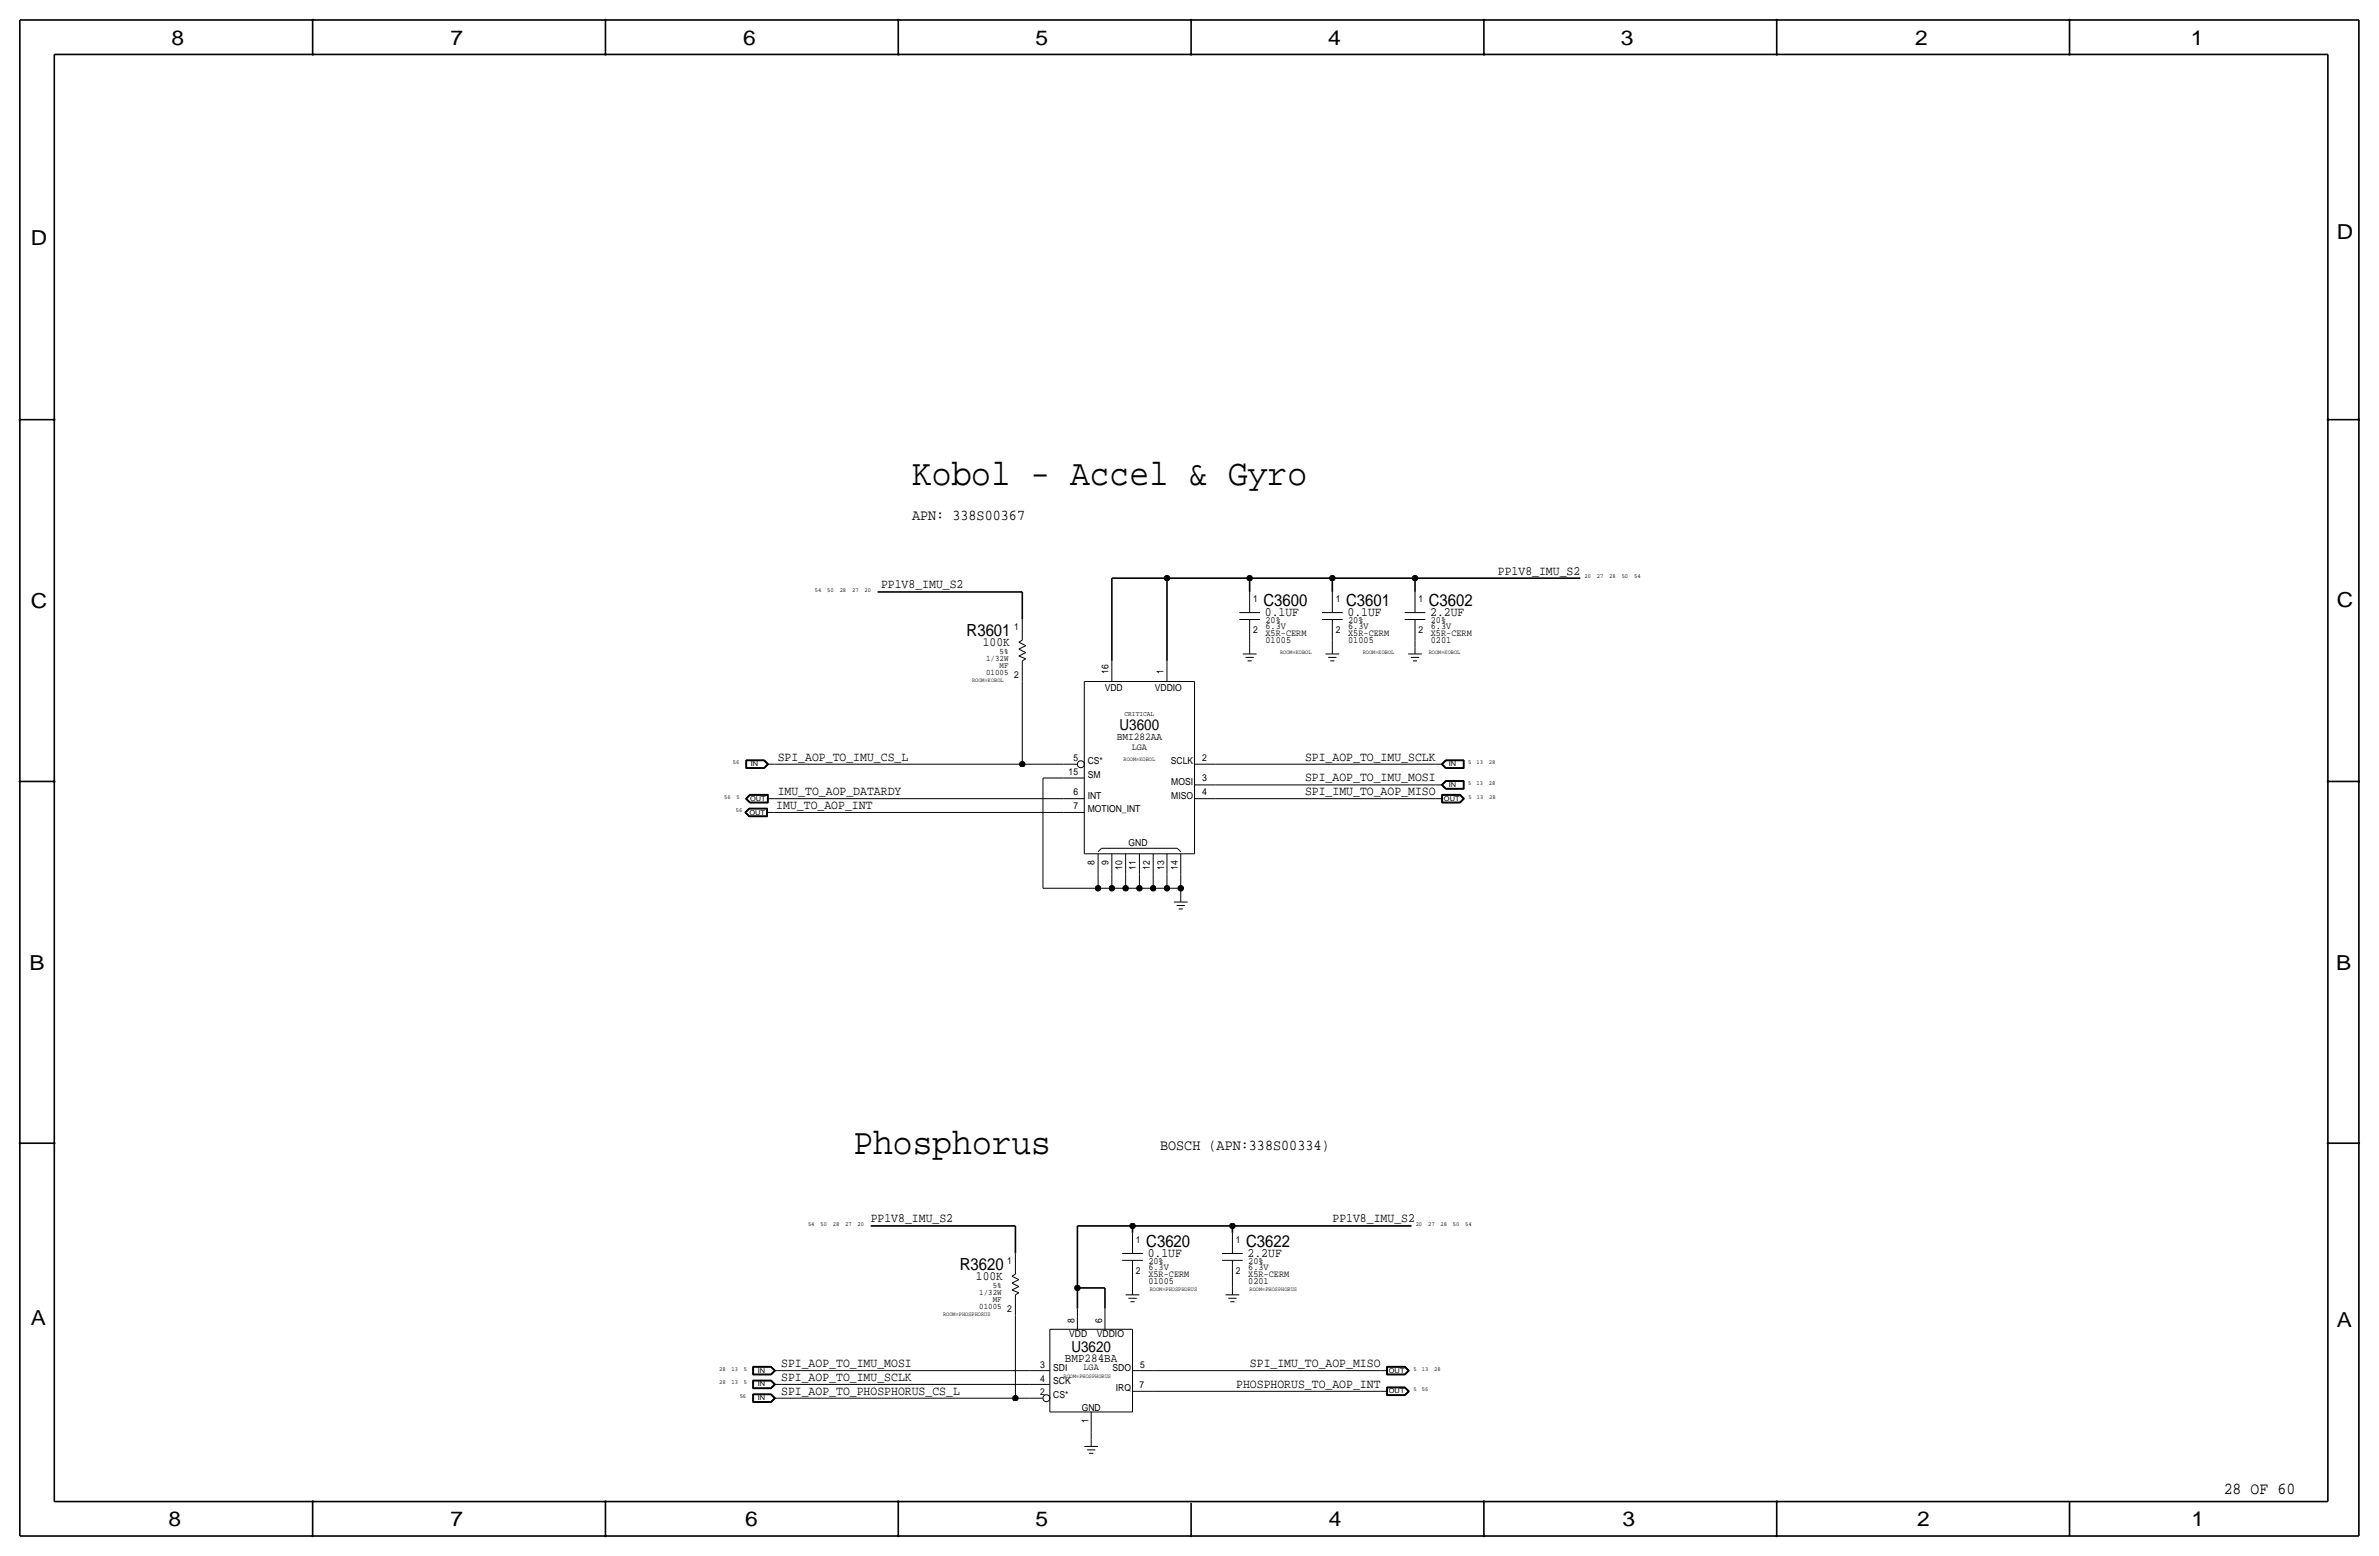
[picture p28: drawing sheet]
<svg xmlns="http://www.w3.org/2000/svg" width="877mm" height="574mm" viewBox="0 0 877 574" stroke-linecap="round" stroke-linejoin="round" font-family="sans-serif">
<defs><g id="words">
<g font-size="13.6">
<text x="336.2" y="178.8">Kobol - Accel &amp; Gyro</text>
<text x="314.7" y="425.2">Phosphorus</text>
</g>
<g font-size="7.6">
<text x="63.2" y="16.5">8</text>
<text x="166.1" y="16.5">7</text>
<text x="274" y="16.5">6</text>
<text x="381.7" y="16.5">5</text>
<text x="489.7" y="16.5">4</text>
<text x="597.6" y="16.5">3</text>
<text x="706.1" y="16.5">2</text>
<text x="807.7" y="16.5">1</text>
<text x="861.5" y="88.1">D</text>
<text x="11.4" y="90.4">D</text>
<text x="11.4" y="224.3">C</text>
<text x="861.5" y="223.8">C</text>
<text x="10.8" y="357.6">B</text>
<text x="861.3" y="357.4">B</text>
<text x="11.3" y="488.4">A</text>
<text x="861.5" y="489.2">A</text>
<text x="62.2" y="562.6">8</text>
<text x="166" y="562.6">7</text>
<text x="274.8" y="562.6">6</text>
<text x="381.7" y="562.6">5</text>
<text x="489.9" y="562.6">4</text>
<text x="598.1" y="562.6">3</text>
<text x="706.8" y="562.6">2</text>
<text x="807.9" y="562.6">1</text>
</g>
<g font-size="6.2">
<text x="465.8" y="223.3">C3600</text>
<text x="496.3" y="223.3">C3601</text>
<text x="526.7" y="223.3">C3602</text>
<text x="356.4" y="234.4">R3601</text>
<text x="422.6" y="459.5">C3620</text>
<text x="459.4" y="459.5">C3622</text>
<text x="353.8" y="468.1">R3620</text>
<text x="819.8" y="550.8">28 OF 60</text>
</g>
<g font-size="5.6">
<text x="336.2" y="191.5">APN: 338S00367</text>
<text x="412.8" y="269">U3600</text>
<text x="427.7" y="423.9">BOSCH (APN:338S00334)</text>
<text x="395" y="498.3">U3620</text>
</g>
<g font-size="4.7">
<text x="552.2" y="211.8">PP1V8_IMU_S2</text>
<text x="324.8" y="216.9">PP1V8_IMU_S2</text>
<text x="466.3" y="227.1">0.1UF</text>
<text x="496.8" y="227.1">0.1UF</text>
<text x="527.3" y="227.1">2.2UF</text>
<text x="362.3" y="238.3">100K</text>
<text x="286.7" y="280.4">SPI_AOP_TO_IMU_CS_L</text>
<text x="481.1" y="280.4">SPI_AOP_TO_IMU_SCLK</text>
<text x="286.7" y="293.1">IMU_TO_AOP_DATARDY</text>
<text x="481.1" y="288">SPI_AOP_TO_IMU_MOSI</text>
<text x="481.1" y="293.1">SPI_IMU_TO_AOP_MISO</text>
<text x="286.2" y="298.2">IMU_TO_AOP_INT</text>
<text x="321" y="450.6">PP1V8_IMU_S2</text>
<text x="491.2" y="450.6">PP1V8_IMU_S2</text>
<text x="423.1" y="463.3">0.1UF</text>
<text x="459.9" y="463.3">2.2UF</text>
<text x="359.8" y="471.9">100K</text>
<text x="288" y="503.9">SPI_AOP_TO_IMU_MOSI</text>
<text x="460.8" y="503.9">SPI_IMU_TO_AOP_MISO</text>
<text x="288" y="509">SPI_AOP_TO_IMU_SCLK</text>
<text x="288" y="514.1">SPI_AOP_TO_PHOSPHORUS_CS_L</text>
<text x="455.7" y="511.6">PHOSPHORUS_TO_AOP_INT</text>
</g>
<text font-size="4.5" x="392.6" y="501.9">BMP284BA</text>
<text font-size="3.9" x="411.7" y="272.8">BMI282AA</text>
<g font-size="3.5">
<text x="462" y="222">1</text>
<text x="492.5" y="222">1</text>
<text x="522.9" y="222">1</text>
<text x="373.9" y="232.2">1</text>
<text x="462" y="233.4">2</text>
<text x="466.5" y="231.9">6.3V</text>
<text x="466.5" y="229.6">20%</text>
<text x="492.5" y="233.4">2</text>
<text x="497" y="229.6">20%</text>
<text x="497" y="231.9">6.3V</text>
<text x="522.9" y="233.4">2</text>
<text x="527.5" y="229.6">20%</text>
<text x="527.5" y="231.9">6.3V</text>
<text x="466.5" y="237">01005</text>
<text x="466.5" y="234.4">X5R-CERM</text>
<text x="497" y="237">01005</text>
<text x="497" y="234.4">X5R-CERM</text>
<text x="527.5" y="237">0201</text>
<text x="527.5" y="234.4">X5R-CERM</text>
<text x="373.9" y="249.9">2</text>
<text x="408.6" y="248.4" transform="rotate(-90 408.6 248.4)">16</text>
<text x="429" y="248.4" transform="rotate(-90 429 248.4)">1</text>
<text x="407.3" y="254.6">VDD</text>
<text x="425.7" y="254.6">VDDIO</text>
<text x="395.7" y="280.4">5</text>
<text x="401" y="281.7">CS*</text>
<text x="417.2" y="276.6">LGA</text>
<text x="431.6" y="281.7">SCLK</text>
<text x="443.2" y="280.4">2</text>
<text x="394" y="285.5">15</text>
<text x="401" y="286.8">SM</text>
<text x="395.7" y="293.1">6</text>
<text x="431.8" y="289.3">MOSI</text>
<text x="443.2" y="288">3</text>
<text x="443.2" y="293.1">4</text>
<text x="395.7" y="298.2">7</text>
<text x="401" y="294.4">INT</text>
<text x="401" y="299.5">MOTION_INT</text>
<text x="431.8" y="294.4">MISO</text>
<text x="416.1" y="311.9">GND</text>
<text x="403.6" y="318.7" transform="rotate(-90 403.6 318.7)">8</text>
<text x="408.6" y="318.7" transform="rotate(-90 408.6 318.7)">9</text>
<text x="413.7" y="320.5" transform="rotate(-90 413.7 320.5)">10</text>
<text x="418.8" y="320.5" transform="rotate(-90 418.8 320.5)">11</text>
<text x="423.9" y="320.5" transform="rotate(-90 423.9 320.5)">12</text>
<text x="429.2" y="320.5" transform="rotate(-90 429.2 320.5)">13</text>
<text x="434.3" y="320.5" transform="rotate(-90 434.3 320.5)">14</text>
<text x="418.8" y="458.2">1</text>
<text x="455.6" y="458.2">1</text>
<text x="371.3" y="465.8">1</text>
<text x="423.4" y="465.8">20%</text>
<text x="460.2" y="465.8">20%</text>
<text x="418.8" y="469.6">2</text>
<text x="423.4" y="470.7">X5R-CERM</text>
<text x="423.4" y="468.1">6.3V</text>
<text x="423.4" y="473.2">01005</text>
<text x="455.6" y="469.6">2</text>
<text x="460.2" y="470.7">X5R-CERM</text>
<text x="460.2" y="468.1">6.3V</text>
<text x="460.2" y="473.2">0201</text>
<text x="371.3" y="483.6">2</text>
<text x="396.2" y="487.7" transform="rotate(-90 396.2 487.7)">8</text>
<text x="406.4" y="487.7" transform="rotate(-90 406.4 487.7)">6</text>
<text x="394.2" y="492.9">VDD</text>
<text x="404.4" y="492.8">VDDIO</text>
<text x="383.5" y="504.2">3</text>
<text x="383.5" y="509.3">4</text>
<text x="388.3" y="505.2">SDI</text>
<text x="399.4" y="505">LGA</text>
<text x="410.2" y="505.2">SDO</text>
<text x="420.3" y="504.2">5</text>
<text x="383.5" y="514.4">2</text>
<text x="388.3" y="510.3">SCK</text>
<text x="388.3" y="515.4">CS*</text>
<text x="411.4" y="512.8">IRQ</text>
<text x="420.1" y="511.6">7</text>
<text x="398.8" y="519.9">GND</text>
<text x="401.3" y="524.5" transform="rotate(-90 401.3 524.5)">1</text>
</g>
<g font-size="3.1">
<text x="363.6" y="243.6">1/32W</text>
<text x="368.5" y="241">5%</text>
<text x="363.6" y="248.7">01005</text>
<text x="368.5" y="246.1">MF</text>
<text x="361" y="477.3">1/32W</text>
<text x="366" y="479.8">MF</text>
<text x="366" y="474.7">5%</text>
<text x="361" y="482.3">01005</text>
</g>
<text font-size="2.6" x="414.6" y="263.9">CRITICAL</text>
<g font-size="2.5">
<text x="276.8" y="282.4">IN</text>
<text x="534.1" y="282.4">IN</text>
<text x="534.1" y="290.1">IN</text>
<text x="276.6" y="295.1">OUT</text>
<text x="532.3" y="295.1">OUT</text>
<text x="276.3" y="300.2">OUT</text>
<text x="279.3" y="506">IN</text>
<text x="512" y="506">OUT</text>
<text x="279.3" y="511">IN</text>
<text x="512" y="513.6">OUT</text>
<text x="279.3" y="516.1">IN</text>
</g>
<g font-size="2.3">
<text x="584.1" y="213.1">20</text>
<text x="588.7" y="213.1">27</text>
<text x="593.3" y="213.1">28</text>
<text x="597.9" y="213.1">50</text>
<text x="602.4" y="213.1">54</text>
<text x="300.4" y="218.2">54</text>
<text x="305" y="218.2">50</text>
<text x="309.6" y="218.2">28</text>
<text x="314.2" y="218.2">27</text>
<text x="318.7" y="218.2">20</text>
<text x="270.2" y="281.7">56</text>
<text x="541.3" y="281.7">5</text>
<text x="544.3" y="281.7">13</text>
<text x="548.9" y="281.7">28</text>
<text x="541.3" y="289.3">5</text>
<text x="544.3" y="289.3">13</text>
<text x="548.9" y="289.3">28</text>
<text x="267" y="294.4">56</text>
<text x="271.3" y="299.5">56</text>
<text x="271.6" y="294.4">5</text>
<text x="541.4" y="294.4">5</text>
<text x="544.5" y="294.4">13</text>
<text x="549" y="294.4">28</text>
<text x="297.9" y="451.9">54</text>
<text x="302.5" y="451.9">50</text>
<text x="307" y="451.9">28</text>
<text x="311.6" y="451.9">27</text>
<text x="316.2" y="451.9">20</text>
<text x="521.9" y="451.9">20</text>
<text x="526.5" y="451.9">27</text>
<text x="531.1" y="451.9">28</text>
<text x="535.6" y="451.9">50</text>
<text x="540.2" y="451.9">54</text>
<text x="265.1" y="505.2">28</text>
<text x="269.7" y="505.2">13</text>
<text x="274.3" y="505.2">5</text>
<text x="521.1" y="505.2">5</text>
<text x="524.2" y="505.2">13</text>
<text x="528.7" y="505.2">28</text>
<text x="265.1" y="510.3">28</text>
<text x="269.7" y="510.3">13</text>
<text x="272.7" y="515.4">56</text>
<text x="274.3" y="510.3">5</text>
<text x="521.1" y="512.8">5</text>
<text x="524.2" y="512.8">56</text>
</g>
<g font-size="2.2">
<text x="471.9" y="241">ROOM=KOBOL</text>
<text x="502.4" y="241">ROOM=KOBOL</text>
<text x="526.7" y="241">ROOM=KOBOL</text>
<text x="358.4" y="251.2">ROOM=KOBOL</text>
<text x="414.2" y="280.4">ROOM=KOBOL</text>
<text x="423.9" y="476">ROOM=PHOSPHORUS</text>
<text x="460.7" y="476">ROOM=PHOSPHORUS</text>
<text x="347.7" y="484.9">ROOM=PHOSPHORUS</text>
<text x="392.1" y="507.7">ROOM=PHOSPHORUS</text>
</g>
</g></defs>
<g fill="none" stroke="#000" stroke-width=".37">
<path d="M460.7 218.2v7.6zM491.2 218.2v7.6zM521.7 218.2v7.6zM375.6 239.3l2.6-1.3zM375.6 236.7l1.3-.7zM375.6 239.3l2.6 1.2zM375.6 236.7l2.6 1.3zM376.9 228.3v7.7zM456.9 228.3h7.6zM456.9 225.8h7.6zM460.7 236v2.5zM460.7 228.3v7.7z"/>
<path d="M460.7 238.5v2.5zM487.4 228.3h7.6zM487.4 225.8h7.6zM491.2 236v2.5zM491.2 228.3v7.7zM491.2 238.5v2.5zM517.9 225.8h7.6zM517.9 228.3h7.6zM521.7 236v2.5zM521.7 228.3v7.7zM521.7 238.5v2.5zM375.6 241.8l2.6-1.3z"/>
<path d="M375.6 241.8l2.6 1zM376.9 243.6l1.3-.8zM376.9 251.2v30.5zM376.9 243.6v7.6zM399.7 251.2h40.7zM399.7 251.2v63.5zM409.9 243.6v7.6zM430.2 243.6v7.6zM440.4 251.2v63.5zM458.2 241h5zM459.2 242.3h3zM459.9 243.6h1.6z"/>
<path d="M488.6 241h5.1zM489.7 242.3h3zM490.4 243.6h1.5zM519.1 241h5.1zM520.1 242.3h3.1zM520.9 243.6h1.5zM274.6 299.5l1.5 1.5zM274.6 299.5l1.5-1.6zM274.7 299.5l1.5 1.4zM274.7 299.5l1.5-1.5zM274.8 294.4l1.6-1.6zM274.8 294.4l1.6 1.6z"/>
<path d="M274.9 299.5l1.4-1.4zM274.9 299.5l1.4 1.3zM275 294.4l1.5-1.5zM275 280.1v3.2zM275 283.3h6.8zM275 280.1h6.8zM275 294.4l1.5 1.5zM275 299.5l1.3 1.2zM275 299.5l1.3-1.3zM275.1 280.2v3zM275.1 283.2h6.6zM275.1 280.2h6.6z"/>
<path d="M275.1 294.4l1.4-1.4zM275.1 294.4l1.4 1.4zM275.2 280.3v2.8zM275.2 283.1h6.5zM275.2 280.3h6.5zM275.3 294.4l1.3 1.3zM275.3 280.4h6.3zM275.3 294.4l1.3-1.3zM275.3 280.4v2.6zM275.3 283h6.3zM276.1 297.9h6.9zM276.2 298h6.7z"/>
<path d="M276.3 298.1h6.5zM276.3 298.2h6.4zM276.4 296h6.8zM276.4 292.8h6.8zM276.5 292.9h6.6zM276.5 295.9h6.6zM276.5 293h6.5zM276.5 295.8h6.5zM276.6 293.1h6.3zM276.6 295.7h6.3zM281.6 280.4l1.3 1.3zM281.6 283l1.3-1.3z"/>
<path d="M281.7 283.1l1.4-1.4zM281.7 280.3l1.4 1.4zM281.7 280.2l1.5 1.5zM281.7 283.2l1.5-1.5zM281.8 280.1l1.6 1.6zM281.8 283.3l1.6-1.6zM282.7 298.2v2.5zM282.7 299.5h2.5zM282.8 298.1v2.7zM282.9 298v2.9zM282.9 293.1v2.6zM282.9 294.4h2.5z"/>
<path d="M282.9 281.7h2.5zM283 297.9v3.1zM283 293v2.8zM283.1 292.9v3zM283.2 292.8v3.2zM285.2 299.5h106.9zM285.4 281.7h91.5zM285.4 294.4h106.7zM376.9 281.7h15.2zM384.5 286.8v40.6zM384.5 286.8h7.6zM392.1 281.7h5.1z"/>
<path d="M392.1 294.4h7.6zM392.1 286.8h7.6zM392.1 299.5h7.6zM440.4 281.7h7.6zM440.4 289.3h7.6zM440.4 294.4h7.6zM448 281.7h81.3zM448 294.4h81.3zM448 289.3h81.3zM529.3 294.4h2.5zM529.3 289.3h2.5zM529.3 281.7h2.5z"/>
<path d="M531.4 289.3l1.5 1.6zM531.4 281.7l1.5 1.6zM531.4 281.7l1.5-1.6zM531.5 296h6.8zM531.5 292.8v3.2zM531.5 289.3l1.5-1.5zM531.5 281.7l1.5-1.5zM531.5 292.8h6.8zM531.5 289.3l1.5 1.5zM531.5 281.7l1.5 1.5zM531.6 292.9h6.7zM531.6 292.9v3z"/>
<path d="M531.6 295.9h6.7zM531.7 281.7l1.3-1.4zM531.7 289.3l1.3 1.4zM531.7 281.7l1.3 1.4zM531.7 293h6.5zM531.7 293v2.8zM531.7 295.8h6.5zM531.8 289.3l1.3 1.3zM531.8 281.7l1.3 1.3zM531.8 293.1h6.4zM531.8 293.1v2.6zM531.8 295.7h6.4z"/>
<path d="M531.8 289.3l1.3-1.3zM531.8 281.7l1.3-1.3zM532.9 287.7h6.8zM532.9 280.1h6.8zM532.9 287.7l-1.5 1.6zM532.9 290.9h6.9zM532.9 283.3h6.9zM533 290.8h6.6zM533 283.2h6.6zM533 287.8h6.6zM533 280.2h6.6zM533 287.9l-1.3 1.4z"/>
<path d="M533 290.7h6.5zM533 283.1h6.5zM533 287.9h6.5zM533 280.3h6.5zM533.1 288h6.3zM533.1 290.6h6.3zM533.1 280.4h6.3zM533.1 283h6.3zM538.2 293.1l1.2 1.3zM538.2 295.7l1.2-1.3zM538.2 295.8l1.4-1.4zM538.2 293l1.4 1.4z"/>
<path d="M538.3 295.9l1.4-1.5zM538.3 292.9l1.5 1.5zM538.3 292.8l1.6 1.6zM539.4 288v2.6zM539.4 280.4v2.6zM539.5 287.9v2.8zM539.5 280.3v2.8zM539.6 287.8v3zM539.6 280.2v3zM539.8 287.7v3.2zM539.8 280.1v3.2zM539.9 294.4l-1.6 1.6z"/>
<path d="M276.1 301h6.9zM276.2 300.9h6.7zM276.3 300.8h6.5zM276.3 300.7h6.4zM399.7 314.7h40.7zM404.8 313.9l1.3-1.2zM404.8 314.7v7.6zM406.1 312.7h27.9zM409.9 314.7v7.6zM415 314.7v7.6zM420.1 314.7v7.6zM425.1 314.7v7.6z"/>
<path d="M430.2 314.7v7.6zM434 312.7l1.3 1.2zM435.3 314.7v7.6zM384.5 327.4h20.3zM404.8 327.4h5.1zM404.8 322.3v5.1zM409.9 322.3v5.1zM409.9 327.4h5.1zM415 327.4h5.1zM415 322.3v5.1zM420.1 327.4h5zM420.1 322.3v5.1z"/>
<path d="M425.1 322.3v5.1zM425.1 327.4h5.1zM430.2 327.4h5.1zM430.2 322.3v5.1zM432.8 332.5h5zM433.8 333.8h3zM434.5 335h1.6zM435.3 327.4v2.5zM435.3 322.3v5.1zM435.3 329.9v2.6zM417.5 454.4v7.6zM454.4 454.4v7.6z"/>
<path d="M373.1 475.5l2.5-1.3zM373.1 472.9l2.5-1.2zM373.1 470.4l1.2-.8zM373.1 475.5l2.5 1zM373.1 472.9l2.5 1.3zM373.1 470.4l2.5 1.3zM374.3 477.3l1.3-.8zM374.3 477.3v7.6zM374.3 462v7.6zM413.7 464.6h7.6zM413.7 462h7.6zM415 477.3h5.1z"/>
<path d="M416 478.5h3.1zM416.8 479.8h1.5zM417.5 472.2v2.5zM417.5 464.6v7.6zM417.5 474.7v2.6zM450.5 464.6h7.7zM450.5 462h7.7zM451.8 477.3h5.1zM452.8 478.5h3.1zM453.6 479.8h1.5zM454.4 472.2v2.5zM454.4 464.6v7.6z"/>
<path d="M454.4 474.7v2.6zM374.3 484.9v30.5zM387 490v30.4zM387 490h30.5zM397.2 482.3v7.7zM407.4 482.3v7.7zM417.5 490v30.4zM277.5 513.8v3.1zM277.5 516.9h6.8zM277.5 508.7v3.2zM277.5 511.9h6.8zM277.5 503.6v3.2z"/>
<path d="M277.5 506.8h6.8zM277.5 513.8h6.8zM277.5 508.7h6.8zM277.5 503.6h6.8zM277.6 513.9h6.7zM277.6 508.8h6.7zM277.6 503.7h6.7zM277.6 513.9v2.9zM277.6 516.8h6.7zM277.6 508.8v3zM277.6 511.8h6.7zM277.6 503.7v3z"/>
<path d="M277.6 506.7h6.7zM277.7 514v2.7zM277.7 516.7h6.5zM277.7 508.9v2.8zM277.7 511.7h6.5zM277.7 503.8v2.8zM277.7 506.6h6.5zM277.7 514h6.5zM277.7 508.9h6.5zM277.7 503.8h6.5zM277.8 514.1h6.4zM277.8 514.1v2.5z"/>
<path d="M277.8 516.6h6.4zM277.8 509h6.4zM277.8 509v2.6zM277.8 511.6h6.4zM277.8 503.9h6.4zM277.8 503.9v2.6zM277.8 506.5h6.4zM284.2 514.1l1.2 1.3zM284.2 509l1.2 1.3zM284.2 503.9l1.2 1.3zM284.2 516.6l1.2-1.2zM284.2 511.6l1.2-1.3z"/>
<path d="M284.2 506.5l1.2-1.3zM284.2 516.7l1.4-1.3zM284.2 511.7l1.4-1.4zM284.2 506.6l1.4-1.4zM284.2 514l1.4 1.4zM284.2 508.9l1.4 1.4zM284.2 503.8l1.4 1.4zM284.3 516.8l1.4-1.4zM284.3 511.8l1.4-1.5zM284.3 506.7l1.4-1.5zM284.3 513.9l1.5 1.5zM284.3 508.8l1.5 1.5z"/>
<path d="M284.3 503.7l1.5 1.5zM284.3 513.8l1.6 1.6zM284.3 508.7l1.6 1.6zM284.3 503.6l1.6 1.6zM284.3 516.9l1.6-1.5zM284.3 511.9l1.6-1.6zM284.3 506.8l1.6-1.6zM285.4 515.4h2.6zM285.4 510.3h2.6zM285.4 505.2h2.6zM288 515.4h86.3zM288 510.3h91.4z"/>
<path d="M288 505.2h91.4zM374.3 515.4h5.1zM379.4 515.4h5.1zM379.4 505.2h7.6zM379.4 510.3h7.6zM417.5 505.2h7.6zM417.5 512.8h7.6zM425.1 512.8h83.9zM425.1 505.2h83.9zM509 512.8h2.5zM509 505.2h2.5zM511.2 514.4h6.8z"/>
<path d="M511.2 511.3v3.1zM511.2 506.8h6.8zM511.2 503.6v3.2zM511.2 511.3h6.8zM511.2 503.6h6.8zM511.3 511.4h6.7zM511.3 503.7h6.7zM511.3 511.4v2.9zM511.3 514.3h6.7zM511.3 503.7v3zM511.3 506.7h6.7zM511.4 511.5h6.5z"/>
<path d="M511.4 503.8h6.5zM511.4 511.5v2.7zM511.4 514.2h6.5zM511.4 503.8v2.8zM511.4 506.6h6.5zM511.5 511.6h6.4zM511.5 511.6v2.5zM511.5 514.1h6.4zM511.5 503.9h6.4zM511.5 503.9v2.6zM511.5 506.5h6.4zM517.9 514.1l1.2-1.3z"/>
<path d="M517.9 506.5l1.2-1.3zM517.9 511.6l1.2 1.2zM517.9 503.9l1.2 1.3zM517.9 514.2l1.4-1.4zM517.9 506.6l1.4-1.4zM517.9 511.5l1.4 1.3zM517.9 503.8l1.4 1.4zM518 514.3l1.4-1.5zM518 506.7l1.4-1.5zM518 511.4l1.4 1.4zM518 503.7l1.4 1.5zM518 511.3l1.6 1.5z"/>
<path d="M518 503.6l1.6 1.6zM518 514.4l1.6-1.6zM518 506.8l1.6-1.6zM387 520.4h30.5zM399.7 533.1h5.1zM400.8 534.4h3zM401.5 535.7h1.5zM402.3 528.1v2.5zM402.3 520.4v7.7zM402.3 530.6v2.5z"/>
<circle cx="398.5" cy="281.7" r="1.28"/>
<circle cx="385.8" cy="515.4" r="1.28"/>
</g>
<g fill="none" stroke="#000" stroke-width=".6" stroke-linecap="butt">
<path d="M7.3 7.4v558.8zM7.3 7.4h862.3zM115.3 7.4v12.7zM223.2 7.4v12.7zM331.2 7.4v12.7zM439.1 7.4v12.7zM547.1 7.4v12.7zM655 7.4v12.7zM763 7.4v12.7zM869.6 7.4v558.8zM20 20.1v533.4zM20 20.1h838.2z"/>
<path d="M858.2 20.1v533.4zM7.3 154.7h12.7zM858.2 154.7h11.4zM323.5 218.2h53.4zM376.9 218.2v10.1zM409.9 213.1v30.5zM409.9 213.1h20.3zM430.2 213.1h30.5zM430.2 213.1v30.5zM460.7 213.1h30.5zM460.7 213.1v5.1zM491.2 213.1h30.5z"/>
<path d="M491.2 213.1v5.1zM521.7 213.1v5.1zM521.7 213.1h60.9zM7.3 288h12.7zM858.2 288h11.4zM7.3 421.4h12.7zM858.2 421.4h11.4zM321 451.9h53.3zM374.3 451.9v10.1zM397.2 451.9v22.8zM397.2 451.9h20.3zM417.5 451.9h36.9z"/>
<path d="M417.5 451.9v2.5zM454.4 451.9v2.5zM454.4 451.9h66zM397.2 474.7v7.6zM397.2 474.7h10.2zM407.4 474.7v7.6zM20 553.5h838.2zM115.3 553.5v12.7zM223.2 553.5v12.7zM331.2 553.5v12.7zM439.1 554v12.2zM547.1 553.5v12.7z"/>
<path d="M655 553.5v12.7zM763 553.5v12.7zM7.3 566.2h862.3z"/>
</g>
<g fill="#000" stroke="#000" stroke-width=".37">
<path d="M115.1 7.2h.4v.3h-.4zM115.1 19.9h.4v.3h-.4zM223 7.2h.4v.3h-.4zM223 19.9h.4v.3h-.4zM331 19.9h.4v.3h-.4zM331 7.2h.4v.3h-.4zM438.9 7.2h.4v.3h-.4zM438.9 19.9h.4v.3h-.4zM546.9 7.2h.4v.3h-.4zM546.9 19.9h.4v.3h-.4zM654.8 19.9h.4v.3h-.4zM654.8 7.2h.4v.3h-.4z"/>
<path d="M762.8 19.9h.4v.3h-.4zM762.8 7.2h.4v.3h-.4zM7.1 154.5h.4v.4h-.4zM19.8 154.5h.4v.4h-.4zM858 154.5h.4v.4h-.4zM869.5 154.5h.3v.4h-.3zM7.1 287.9h.4v.3h-.4zM19.8 287.9h.4v.3h-.4zM858 287.9h.4v.3h-.4zM869.5 287.9h.3v.3h-.3zM7.1 421.2h.4v.4h-.4zM19.8 421.2h.4v.4h-.4z"/>
<path d="M858 421.2h.4v.4h-.4zM869.5 421.2h.3v.4h-.3zM115.1 553.3h.4v.3h-.4zM223 553.3h.4v.3h-.4zM331 553.3h.4v.3h-.4zM546.9 553.3h.4v.3h-.4zM654.8 553.3h.4v.3h-.4zM115.1 566h.4v.3h-.4zM223 566h.4v.3h-.4zM331 566h.4v.3h-.4zM438.9 566h.4v.3h-.4zM546.9 566h.4v.3h-.4z"/>
<path d="M654.8 566h.4v.3h-.4z"/>
<circle cx="430.2" cy="213.1" r="1.02"/>
<circle cx="460.7" cy="213.1" r="1.02"/>
<circle cx="491.2" cy="213.1" r="1.02"/>
<circle cx="521.7" cy="213.1" r="1.02"/>
<circle cx="376.9" cy="281.7" r="1.02"/>
<circle cx="404.8" cy="327.4" r="1.02"/>
<circle cx="409.9" cy="327.4" r="1.02"/>
<circle cx="415" cy="327.4" r="1.02"/>
<circle cx="420.1" cy="327.4" r="1.02"/>
<circle cx="425.1" cy="327.4" r="1.02"/>
<circle cx="430.2" cy="327.4" r="1.02"/>
<circle cx="435.3" cy="327.4" r="1.02"/>
<circle cx="417.5" cy="451.9" r="1.02"/>
<circle cx="454.4" cy="451.9" r="1.02"/>
<circle cx="397.2" cy="474.7" r="1.02"/>
<circle cx="374.3" cy="515.4" r="1.02"/>
</g>
<use href="#words"/>
</svg>
